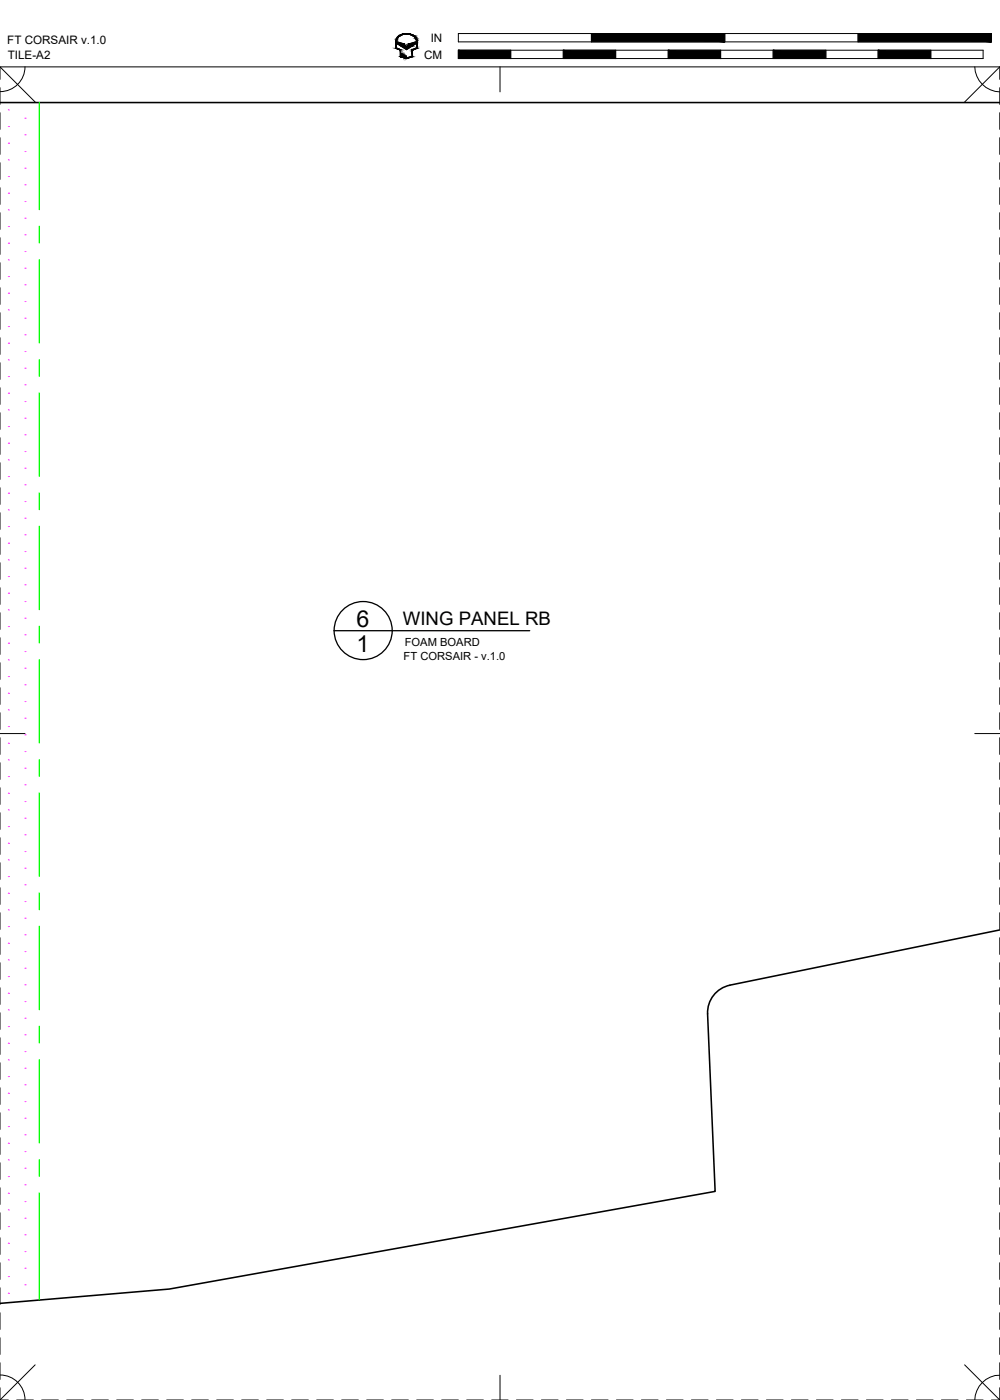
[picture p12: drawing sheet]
<svg xmlns="http://www.w3.org/2000/svg" width="190mm" height="267mm" viewBox="0 0 190 267" stroke-linecap="round" stroke-linejoin="round" font-family="sans-serif">
<defs><g id="words">
<g font-size="4.4">
<text x="67.9" y="119.4">6</text>
<text x="67.9" y="124.1">1</text>
</g>
<text font-size="3.5" x="76.7" y="119.1">WING PANEL RB</text>
<g font-size="2.2">
<text x="1.4" y="8.5">FT CORSAIR v.1.0</text>
<text x="1.5" y="11.2">TILE-A2</text>
<text x="80.8" y="11.2">CM</text>
<text x="82.1" y="8">IN</text>
</g>
<g font-size="2.1">
<text x="76.9" y="125.7">FT CORSAIR - v.1.0</text>
<text x="77.1" y="123.1">FOAM BOARD</text>
</g>
</g></defs>
<!-- layer: 07 DE-PAPER -->
<g fill="none" stroke="#f0f" stroke-width=".2">
<path d="M1.6 20.9h.1M1.6 24.1h.1M1.6 27.3h.1M1.6 30.5h.1M1.6 33.6h.1M1.6 36.8h.1M1.6 40h.1M4.8 22.5h.1M4.8 25.7h.1M4.8 28.9h.1M4.8 32h.1M4.8 35.2h.1"/>
<path d="M4.8 38.4h.1M1.6 43.2h.1M1.6 46.3h.1M1.6 49.5h.1M1.6 52.7h.1M1.6 55.9h.1M1.6 59h.1M4.8 41.6h.1M4.8 44.7h.1M4.8 47.9h.1M4.8 51.1h.1M4.8 54.3h.1"/>
<path d="M4.8 57.4h.1M1.6 62.2h.1M1.6 65.4h.1M1.6 68.6h.1M1.6 71.7h.1M1.6 74.9h.1M1.6 78.1h.1M4.8 60.6h.1M4.8 63.8h.1M4.8 67h.1M4.8 70.1h.1M4.8 73.3h.1"/>
<path d="M4.8 76.5h.1M4.8 79.7h.1M1.6 81.3h.1M1.6 84.4h.1M1.6 87.6h.1M1.6 90.8h.1M1.6 94h.1M1.6 97.1h.1M4.8 82.8h.1M4.8 86h.1M4.8 89.2h.1M4.8 92.4h.1"/>
<path d="M4.8 95.5h.1M4.8 98.7h.1M1.6 100.3h.1M1.6 103.5h.1M1.6 106.7h.1M1.6 109.8h.1M1.6 113h.1M1.6 116.2h.1M1.6 119.4h.1M4.8 101.9h.1M4.8 105.1h.1M4.8 108.2h.1"/>
<path d="M4.8 111.4h.1M4.8 114.6h.1M4.8 117.8h.1M1.6 122.5h.1M1.6 125.7h.1M1.6 128.9h.1M1.6 132.1h.1M1.6 135.2h.1M1.6 138.4h.1M4.8 120.9h.1M4.8 124.1h.1M4.8 127.3h.1"/>
<path d="M4.8 130.5h.1M4.8 133.6h.1M4.8 136.8h.1M4.8 140h.1M1.6 141.6h.1M1.6 144.8h.1M1.6 147.9h.1M1.6 151.1h.1M1.6 154.3h.1M1.6 157.5h.1M4.8 143.2h.1M4.8 146.3h.1"/>
<path d="M4.8 149.5h.1M4.8 152.7h.1M4.8 155.9h.1M4.8 159h.1M1.6 160.6h.1M1.6 163.8h.1M1.6 167h.1M1.6 170.2h.1M1.6 173.3h.1M1.6 176.5h.1M1.6 179.7h.1M4.8 162.2h.1"/>
<path d="M4.8 165.4h.1M4.8 168.6h.1M4.8 171.7h.1M4.8 174.9h.1M4.8 178.1h.1M1.6 182.9h.1M1.6 186h.1M1.6 189.2h.1M1.6 192.4h.1M1.6 195.6h.1M1.6 198.7h.1M4.8 181.3h.1"/>
<path d="M4.8 184.4h.1M4.8 187.6h.1M4.8 190.8h.1M4.8 194h.1M4.8 197.1h.1M1.6 201.9h.1M1.6 205.1h.1M1.6 208.3h.1M1.6 211.4h.1M1.6 214.6h.1M1.6 217.8h.1M4.8 200.3h.1"/>
<path d="M4.8 203.5h.1M4.8 206.7h.1M4.8 209.8h.1M4.8 213h.1M4.8 216.2h.1M4.8 219.4h.1M1.6 221h.1M1.6 224.1h.1M1.6 227.3h.1M1.6 230.5h.1M1.6 233.7h.1M1.6 236.8h.1"/>
<path d="M4.8 222.5h.1M4.8 225.7h.1M4.8 228.9h.1M4.8 232.1h.1M4.8 235.2h.1M4.8 238.4h.1M1.6 240h.1M1.6 243.2h.1M1.6 246.4h.1M4.8 241.6h.1M4.8 244.8h.1"/>
</g>
<!-- layer: 01 CUT -->
<path d="M0 19.5h190.5M190.5 177.2l-51.4 10.5a5.3 5.3 0 0 0-4.3 5.4l1.4 33.9-104 18.6-32.2 2.7" fill="none" stroke="#000" stroke-width=".3"/>
<!-- layer: 05 REFERENCE -->
<g fill="none" stroke="#0f0" stroke-width=".25">
<path d="M7.5 19.5v20.4M7.5 43.1v3.2M7.5 49.5v15.8M7.5 68.5v3.2M7.5 74.9v15.8M7.5 93.9v3.2M7.5 100.3v15.8M7.5 119.3v3.2M7.5 125.7v15.8M7.5 144.7v3.2M7.5 151.1v15.8M7.5 170.1v3.2"/>
<path d="M7.5 176.5v15.8M7.5 195.5v3.2M7.5 201.9v15.8M7.5 220.9v3.2M7.5 227.3v20.3"/>
</g>
<!-- layer: 23 NOTES -->
<g fill="none" stroke="#000" stroke-width=".25">
<path d="M63.6 120.1h37.3"/>
<circle cx="69.2" cy="120.1" r="5.5"/>
</g>
<!-- layer: 22 TILED -->
<g fill="none" stroke="#000" stroke-width=".19">
<path d="M0 12.7l6.7 6.7M0 16.7v3.2M4.8 12.7a4.7 4.7 0 0 1-4.8 4.8M75.6 7.9a2 2 0 0 1 3.2-1l.5 .6 .1 1.7-.9 .3v1.3l-1.1 .2-.1-.3v.3h-.2v-.4h-.1v.3h-.1v-.5h-.1v.5l-.2-.1v-.6h-.1v.6h-.1v-1.3l-.9-.3v-1.3M75.7 8l1.3 .4 .2 .4h.4l.2-.4 1.4-.4v.3l-1.8 1.2-1.7-1.2zM75.8 7a2.26 2.26 0 0 1 3.6 .6l.1 1.6-.9 .4v1.2l-1.2 .4-1.1-.4v-1.3l-.9-.3a2.64 2.64 0 0 1 .4-2.2zM87.3 6.4h101.6v1.6h-101.6zM87.3 9.6h100v1.6h-100zM95.3 12.7v4.8M97.3 9.6v1.6M107.3 9.6v1.6M112.7 6.4v1.6"/>
<path d="M117.3 9.6v1.6M127.3 9.6v1.6M137.3 9.6v1.6M138.1 6.4v1.6M147.3 9.6v1.6M157.3 9.6v1.6M163.5 6.4v1.6M167.3 9.6v1.6M177.3 9.6v1.6M185.7 12.7a4.9 4.9 0 0 0 4.8 4.8M190.5 12.7h-190.5v2.4M190.5 12.7l-6.7 6.7"/>
<path d="M190.5 12.7v2.4M190.5 16.7v3.2M0 21.5v3.1M0 26.2v3.2M0 31v3.2M0 35.8v3.1M190.5 21.5v3.1M190.5 26.2v3.2M190.5 31v3.2M190.5 35.8v3.1M0 40.5v3.2M0 45.3v3.2"/>
<path d="M0 50v3.2M0 54.8v3.2M0 59.6v3.1M190.5 40.5v3.2M190.5 45.3v3.2M190.5 50v3.2M190.5 54.8v3.2M190.5 59.6v3.1M0 64.3v3.2M0 69.1v3.2M0 73.9v3.1M0 78.6v3.2"/>
<path d="M190.5 64.3v3.2M190.5 69.1v3.2M190.5 73.9v3.1M190.5 78.6v3.2M0 83.4v3.2M0 88.1v3.2M0 92.9v3.2M0 97.7v3.1M190.5 83.4v3.2M190.5 88.1v3.2M190.5 92.9v3.2M190.5 97.7v3.1"/>
<path d="M0 102.4v3.2M0 107.2v3.2M0 112v3.1M0 116.7v3.2M190.5 102.4v3.2M190.5 107.2v3.2M190.5 112v3.1M190.5 116.7v3.2M0 139.7h4.8M0 121.5v3.2M0 126.3v3.1M0 131v3.2"/>
<path d="M0 135.8v3.2M185.7 139.7h4.8M190.5 121.5v3.2M190.5 126.3v3.1M190.5 131v3.2M190.5 135.8v3.2M0 140.5v3.2M0 145.3v3.2M0 150.1v3.1M0 154.8v3.2M0 159.6v3.2M190.5 140.5v3.2"/>
<path d="M190.5 145.3v3.2M190.5 150.1v3.1M190.5 154.8v3.2M190.5 159.6v3.2M0 164.4v3.1M0 169.1v3.2M0 173.9v3.2M0 178.6v3.2M190.5 164.4v3.1M190.5 169.1v3.2M190.5 173.9v3.2M190.5 178.6v3.2"/>
<path d="M0 183.4v3.2M0 188.2v3.1M0 192.9v3.2M0 197.7v3.2M190.5 183.4v3.2M190.5 188.2v3.1M190.5 192.9v3.2M190.5 197.7v3.2M0 202.5v3.1M0 207.2v3.2M0 212v3.2M0 216.7v3.2"/>
<path d="M190.5 202.5v3.1M190.5 207.2v3.2M190.5 212v3.2M190.5 216.7v3.2M0 221.5v3.2M0 226.3v3.1M0 231v3.2M0 235.8v3.2M190.5 221.5v3.2M190.5 226.3v3.1M190.5 231v3.2M190.5 235.8v3.2"/>
<path d="M0 240.6v3.1M0 245.3v3.2M0 250.1v3.2M0 254.8v3.2M0 259.6v3.2M190.5 240.6v3.1M190.5 245.3v3.2M190.5 250.1v3.2M190.5 254.8v3.2M190.5 259.6v3.2M0 264.4v2.3M0 266.7h1.6"/>
<path d="M0 261.9a4.7 4.7 0 0 1 4.8 4.8M3.2 266.7h3.2M6.7 260l-6.7 6.7M7.9 266.7h3.2M12.7 266.7h3.2M17.5 266.7h3.1M22.2 266.7h3.2M27 266.7h3.2M31.8 266.7h3.1M36.5 266.7h3.2M41.3 266.7h3.2M46 266.7h3.2"/>
<path d="M50.8 266.7h3.2M55.6 266.7h3.1M60.3 266.7h3.2M65.1 266.7h3.2M69.9 266.7h3.1M74.6 266.7h3.2M79.4 266.7h3.2M84.1 266.7h3.2M88.9 266.7h3.2M93.7 266.7h3.1M95.3 262v4.7M98.4 266.7h3.2"/>
<path d="M103.1 266.7h3.2M107.9 266.7h3.2M112.7 266.7h3.1M117.4 266.7h3.2M122.2 266.7h3.2M127 266.7h3.1M131.7 266.7h3.2M136.5 266.7h3.2M141.2 266.7h3.2M146 266.7h3.2M150.8 266.7h3.1M155.5 266.7h3.2"/>
<path d="M160.3 266.7h3.2M165.1 266.7h3.1M169.8 266.7h3.2M174.6 266.7h3.2M179.3 266.7h3.2M183.8 260l6.7 6.7M184.1 266.7h3.2M188.9 266.7h1.6M190.5 262a4.8 4.8 0 0 0-4.8 4.7M190.5 264.4v2.3"/>
</g>
<g fill="#000" stroke="#000" stroke-width=".19">
<path d="M75.7 8l1.1 .3h-1.1zM76.4 8.8h2.1l-1.1 .7zM77 11h.8l-.4 .2zM77 6.4h.8zM78 8.3l1.2-.3v.3z"/>
<path d="M75.4 7.9l.1 1.3v-1.3zM75.4 7.9l.1 1.3h-.1z"/>
<path d="M75.4 9.2h.3zM75.4 9.2h.3z"/>
<path d="M75.5 7.6l.1 .1zM75.5 7.6l.1 .1z"/>
<path d="M75.5 7.7v.2l.1-.2zM75.5 7.7v.2h-.1z"/>
<path d="M75.6 7.4v.2l.1-.2zM75.6 7.4l-.1 .2z"/>
<path d="M75.6 7.3h.1zM75.6 7.3l.1 .1z"/>
<path d="M75.4 9.2l1 .3zM75.4 9.2l1 .3z"/>
<path d="M75.7 7.1v.2l.1-.2zM75.7 7.1v.2h-.1z"/>
<path d="M75.8 7v.1l.1-.1zM75.8 7l-.1 .1z"/>
<path d="M75.9 6.9v.1l.1-.1zM75.8 7l.1-.1z"/>
<path d="M76 6.8v.1l.2-.1zM76 6.8l-.1 .1z"/>
<path d="M76.1 6.7l.1 .1 .1-.1zM76 6.8l.1-.1 .1 .1z"/>
<path d="M76.1 9.5h.3zM76.1 9.5h.3z"/>
<path d="M76.3 9.5l.1 1.3v-1.3zM76.3 9.5l.1 1.3h-.1z"/>
<path d="M76.3 10.8h.1zM76.3 10.8h.1z"/>
<path d="M76.5 10.8h.1zM76.5 10.8h.1z"/>
<path d="M76.3 10.8h.2zM76.3 10.8h.2z"/>
<path d="M76.3 6.6v.1l.2-.1zM76.1 6.7l.2-.1z"/>
<path d="M76.4 6.6h.2zM76.3 6.6h.2z"/>
<path d="M76.5 10.2l.1 .6v-.6zM76.5 10.2l.1 .6h-.1z"/>
<path d="M76.3 10.8h.3zM76.3 10.8h.3zM76.3 10.8h.3zM76.3 10.8h.3z"/>
<path d="M76.3 10.8h.3zM76.3 10.8h.3z"/>
<path d="M76.3 10.8l.5 .1zM76.3 10.8l.5 .1z"/>
<path d="M75.7 8.3l1.3 .1zM75.7 8.3l1.3 .1z"/>
<path d="M76.6 6.5v.1l.3-.1zM76.4 6.6l.2-.1z"/>
<path d="M76.8 10.4l.1 .4v-.4zM76.8 10.4l.1 .4h-.1z"/>
<path d="M76.8 10.8l.1 .1zM76.8 10.8l.1 .1z"/>
<path d="M76.4 10.9h.5zM76.4 10.9h.5z"/>
<path d="M76.5 10.9h.5zM76.5 10.9h.5z"/>
<path d="M77 10.9h.1zM77 10.9h.1z"/>
<path d="M75.8 8.4l1.2 .2v-.2zM75.8 8.4l1.2 .2h-.9z"/>
<path d="M76.1 8.6l1.1 .2-.2-.2zM76.1 8.6l1.1 .2h-.8z"/>
<path d="M76.6 6.5h.5zM76.6 6.5h.3z"/>
<path d="M77 10.6l.1 .3v-.3zM77 10.6l.1 .3h-.1z"/>
<path d="M76.7 10.9l.4 .1zM76.7 10.9l.4 .1z"/>
<path d="M76.8 11h.5zM76.8 11h.5z"/>
<path d="M76.7 6.5h.5zM76.6 6.5h.5z"/>
<path d="M77.3 10.7l.1 .3zM77.3 10.7l.1 .3z"/>
<path d="M77.3 11h.1zM77.3 11h.1z"/>
<path d="M76.9 11h.5zM76.9 11h.5z"/>
<path d="M77 6.4l1.1 .1zM76.7 6.5l.3-.1 1.1 .1z"/>
<path d="M77.5 11h.4zM77.4 11h.4z"/>
<path d="M77.6 6.5h.6zM77.6 6.5h.6z"/>
<path d="M77.7 6.5h.6zM77.7 6.5h.6z"/>
<path d="M78 6.5l.5 .1zM78 6.5l.5 .1z"/>
<path d="M78.3 6.6h.2zM78.3 6.6h.2z"/>
<path d="M78.3 6.6l.5 .1zM78.3 6.6l.5 .1z"/>
<path d="M78.5 9.6l.1 1.2v-1.2zM78.5 9.6l.1 1.2h-.1z"/>
<path d="M78.5 10.8h.1zM78.2 10.8h.4z"/>
<path d="M77.9 11l.7-.2h-.4zM77.5 11l.7-.2-.3 .2z"/>
<path d="M78.6 6.7l.3 .1zM78.6 6.7l.3 .1z"/>
<path d="M78.5 9.5l.1 .1 .2-.1zM78.5 9.5l.1 .1z"/>
<path d="M77.8 8.6l.7 .2 .3-.2zM77.6 8.8l.2-.2 .7 .2z"/>
<path d="M78.7 6.8l.3 .1zM78.7 6.8l.3 .1z"/>
<path d="M78.9 6.9l.2 .1zM78.9 6.9l.2 .1z"/>
<path d="M77.8 8.4l1 .2 .3-.2zM77.8 8.4l1 .2h-1z"/>
<path d="M79 7l.2 .1zM79 7l.2 .1z"/>
<path d="M79.1 7.1l.2 .2zM79.1 7.1l.2 .2z"/>
<path d="M78 8.3h1.2zM77.8 8.4h1.3z"/>
<path d="M79.2 7.3l.1 .1zM79.2 7.3l.1 .1z"/>
<path d="M79.2 7.4l.2 .2zM79.2 7.4l.2 .2z"/>
<path d="M79.3 7.6l.1 .1zM79.3 7.6l.1 .1z"/>
<path d="M79.3 7.7l.2 .2zM79.3 7.7l.2 .2z"/>
<path d="M79.4 7.9l.1 1.3v-1.3zM79.4 7.9l.1 1.3h-.1z"/>
<path d="M79.4 9.2h.1zM79.2 9.2h.3z"/>
<path d="M78.8 9.5l.7-.3h-.3zM78.5 9.5l.7-.3-.4 .3z"/>
<path d="M87.3 9.6l10 1.6v-1.6zM87.3 9.6l10 1.6h-10z"/>
<path d="M107.3 9.6l10 1.6v-1.6zM107.3 9.6l10 1.6h-10z"/>
<path d="M127.3 9.6l10 1.6v-1.6zM127.3 9.6l10 1.6h-10z"/>
<path d="M112.7 6.4l25.4 1.6v-1.6zM112.7 6.4l25.4 1.6h-25.4z"/>
<path d="M147.3 9.6l10 1.6v-1.6zM147.3 9.6l10 1.6h-10z"/>
<path d="M167.3 9.6l10 1.6v-1.6zM167.3 9.6l10 1.6h-10z"/>
<path d="M163.5 6.4l25.4 1.6v-1.6zM163.5 6.4l25.4 1.6h-25.4z"/>
</g>
<use href="#words"/>
</svg>
